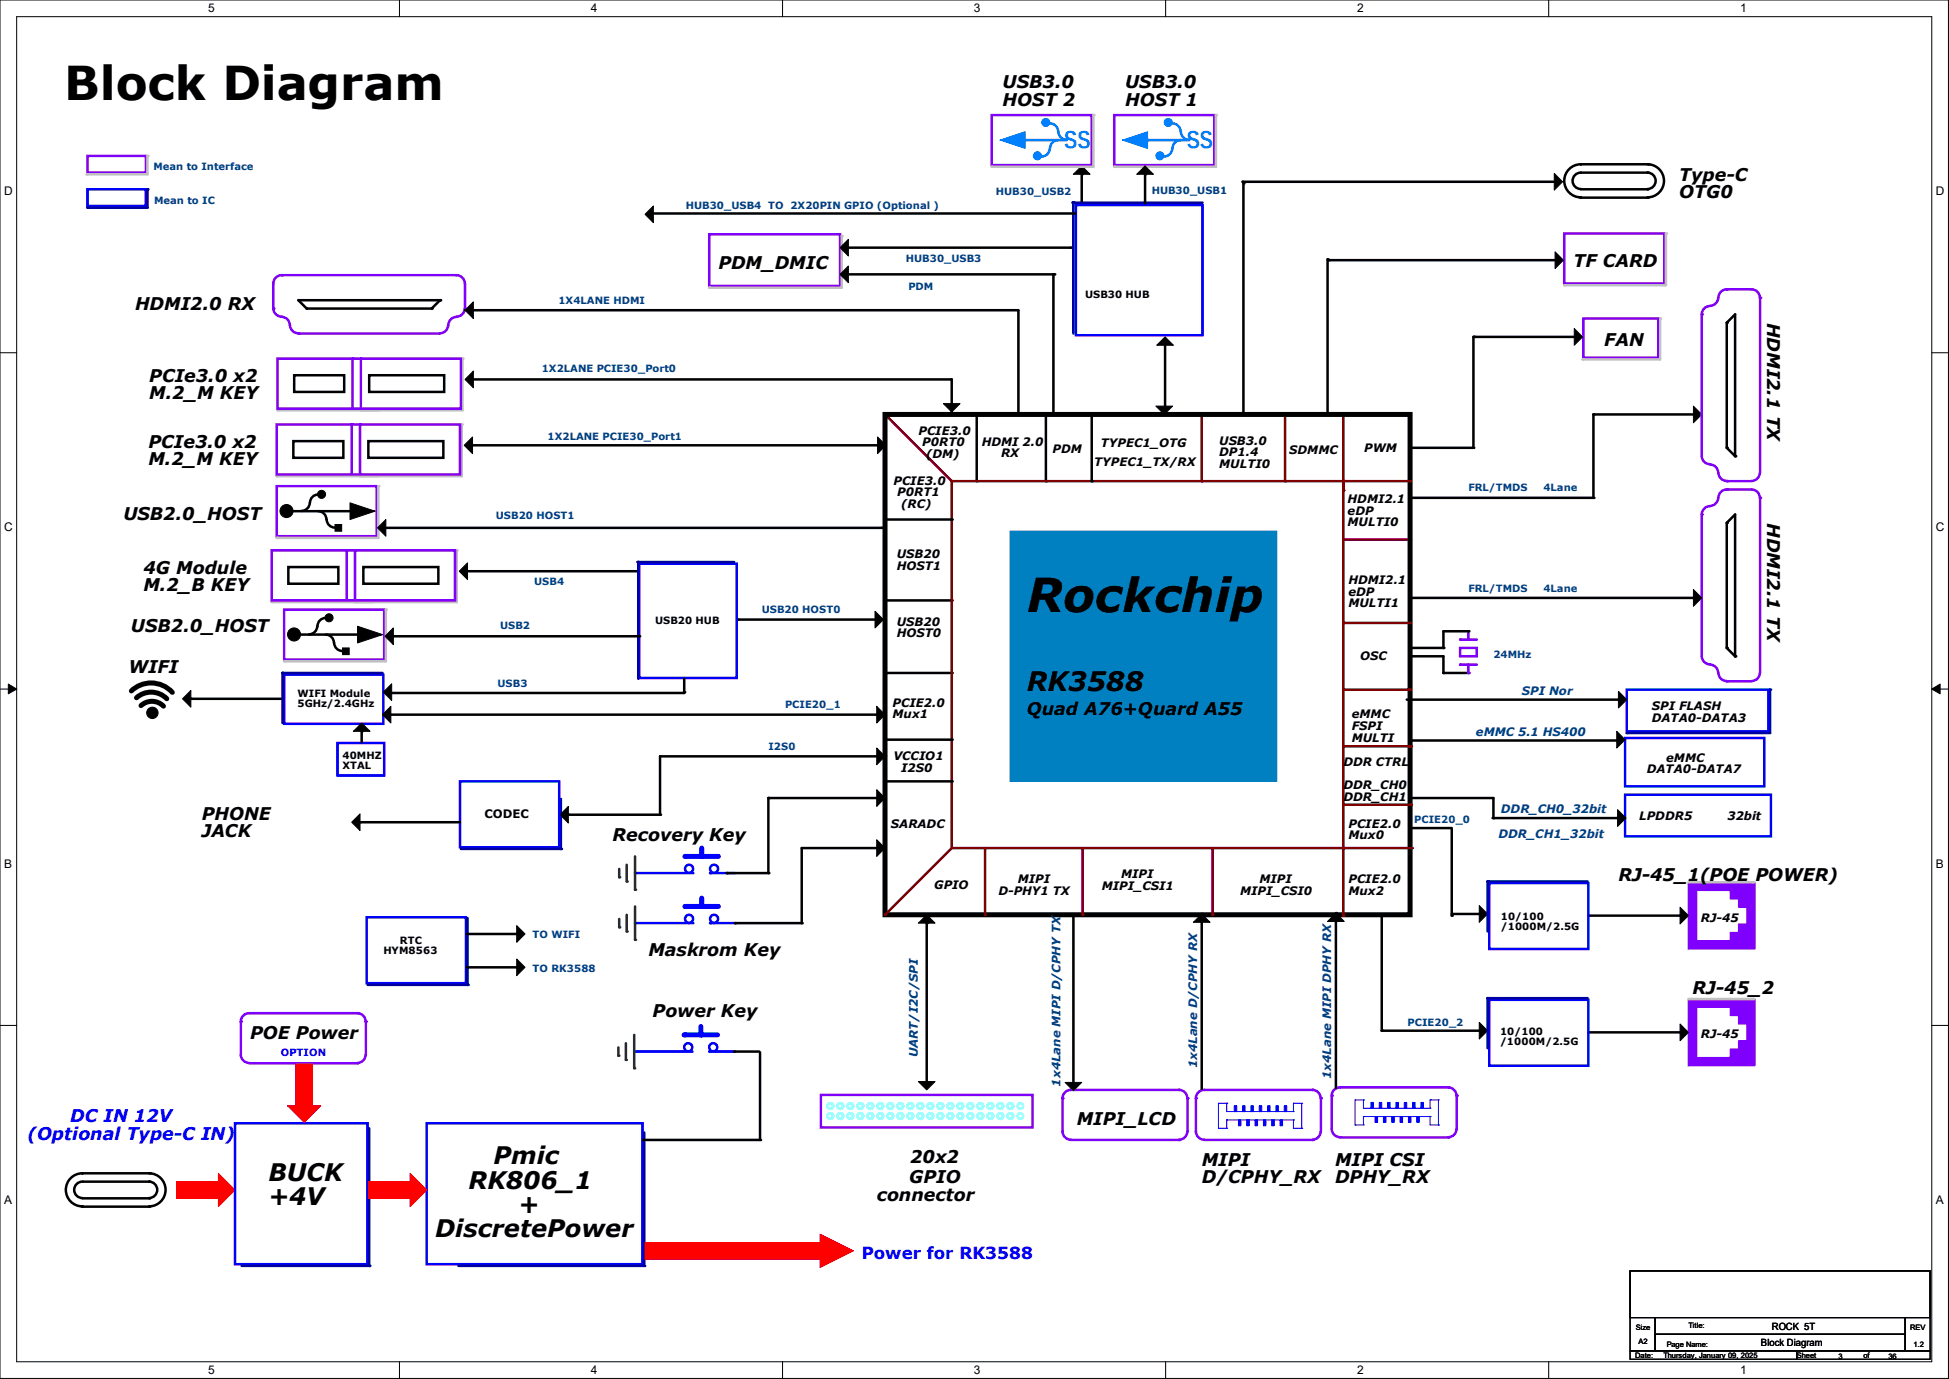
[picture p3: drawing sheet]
<svg xmlns="http://www.w3.org/2000/svg" width="297mm" height="210mm" viewBox="0 0 297 210" stroke-linecap="round" stroke-linejoin="round" font-family="sans-serif">
<defs><g id="words">
<g font-size="7.1">
<text x="9.8" y="15.3">Block Diagram</text>
<text x="156.5" y="93.1">Rockchip</text>
</g>
<text font-size="4.1" x="156.5" y="105.3">RK3588</text>
<g font-size="3.7" fill="#0080ff">
<text x="162.2" y="22.4">SS</text>
<text x="180.8" y="22.4">SS</text>
</g>
<g font-size="3.7">
<text x="40.9" y="179.9">BUCK</text>
<text x="75.2" y="177.3">Pmic</text>
<text x="40.9" y="183.6">+4V</text>
<text x="71.4" y="181">RK806_1</text>
<text x="79" y="184.7">+</text>
<text x="66.3" y="188.4">DiscretePower</text>
</g>
<g font-size="2.7">
<text x="152.8" y="13.5">USB3.0</text>
<text x="152.8" y="16.1">HOST 2</text>
<text x="171.4" y="13.5">USB3.0</text>
<text x="171.4" y="16.1">HOST 1</text>
<text x="255.9" y="27.6">Type-C</text>
<text x="255.9" y="30.2">OTG0</text>
<text x="109.5" y="40.9">PDM_DMIC</text>
<text x="239.8" y="40.6">TF CARD</text>
<text x="20.6" y="47.2">HDMI2.0 RX</text>
<text x="244.5" y="52.7">FAN</text>
<text x="269.3" y="49.1" transform="rotate(90 269.3 49.1)">HDMI2.1 TX</text>
<text x="22.7" y="58.2">PCIe3.0 x2</text>
<text x="22.7" y="60.8">M.2_M KEY</text>
<text x="22.6" y="68.2">PCIe3.0 x2</text>
<text x="22.6" y="70.9">M.2_M KEY</text>
<text x="18.8" y="79.1">USB2.0_HOST</text>
<text x="269.3" y="79.6" transform="rotate(90 269.3 79.6)">HDMI2.1 TX</text>
<text x="21.8" y="87.4">4G Module</text>
<text x="21.8" y="90">M.2_B KEY</text>
<text x="19.9" y="96.3">USB2.0_HOST</text>
<text x="19.6" y="102.5">WIFI</text>
<text x="156.5" y="109">Quad A76+Quard A55</text>
<text x="30.7" y="124.8">PHONE</text>
<text x="30.7" y="127.5">JACK</text>
<text x="93.3" y="128.1">Recovery Key</text>
<text x="246.6" y="134.1">RJ-45_1(POE POWER)</text>
<text x="98.8" y="145.7">Maskrom Key</text>
<text x="99.4" y="154.9">Power Key</text>
<text x="257.9" y="151.4">RJ-45_2</text>
<text x="38.1" y="158.2">POE Power</text>
<text x="164.1" y="171.3">MIPI_LCD</text>
<text x="138.7" y="177.2">20x2</text>
<text x="183.1" y="177.5">MIPI</text>
<text x="203.5" y="177.5">MIPI CSI</text>
<text x="133.6" y="182.9">connector</text>
<text x="138.6" y="180.2">GPIO</text>
<text x="183.1" y="180.2">D/CPHY_RX DPHY_RX</text>
</g>
<g font-size="2.7" fill="#00f">
<text x="4.2" y="173.6">(Optional Type-C IN)</text>
<text x="10.7" y="170.9">DC IN 12V</text>
</g>
<text font-size="2.5" fill="#00f" x="131.3" y="191.8">Power for RK3588</text>
<g font-size="1.8">
<text x="31.7" y="1.9">5</text>
<text x="90" y="1.9">4</text>
<text x="148.4" y="1.9">3</text>
<text x="206.8" y="1.9">2</text>
<text x="265.2" y="1.9">1</text>
<text x=".6" y="29.7">D</text>
<text x="295" y="29.7">D</text>
<text x="140" y="66.2">PCIE3.0</text>
<text x="140.5" y="68">P0RT0</text>
<text x="141.1" y="69.8">(DM)</text>
<text x="149.6" y="67.9">HDMI 2.0</text>
<text x="152.6" y="69.6">RX</text>
<text x="160.4" y="69">PDM</text>
<text x="166.8" y="71">TYPEC1_TX/RX</text>
<text x="167.8" y="68.1">TYPEC1_OTG</text>
<text x="185.8" y="67.7">USB3.0</text>
<text x="185.8" y="69.5">DP1.4</text>
<text x="185.8" y="71.3">MULTI0</text>
<text x="196.5" y="69.1">SDMMC</text>
<text x="207.9" y="68.9">PWM</text>
<text x="136.1" y="73.8">PCIE3.0</text>
<text x="136.7" y="75.6">P0RT1</text>
<text x="137.3" y="77.4">(RC)</text>
<text x="205.4" y="76.6">HDMI2.1</text>
<text x=".6" y="80.9">C</text>
<text x="205.4" y="78.4">eDP</text>
<text x="205.4" y="80.2">MULTI0</text>
<text x="295" y="80.9">C</text>
<text x="136.7" y="85">USB20</text>
<text x="136.7" y="86.8">HOST1</text>
<text x="205.5" y="88.9">HDMI2.1</text>
<text x="136.7" y="95.3">USB20</text>
<text x="205.5" y="90.7">eDP</text>
<text x="205.5" y="92.5">MULTI1</text>
<text x="136.7" y="97.1">HOST0</text>
<text x="207.3" y="100.5">OSC</text>
<text x="136" y="107.6">PCIE2.0</text>
<text x="136" y="109.4">Mux1</text>
<text x="206" y="109.4">eMMC</text>
<text x="206" y="111.2">FSPI</text>
<text x="206" y="112.9">MULTI</text>
<text x="251.7" y="108.1">SPI FLASH</text>
<text x="251.7" y="109.9">DATA0-DATA3</text>
<text x="136.1" y="115.7">VCCIO1</text>
<text x="137.3" y="117.5">I2S0</text>
<text x="204.7" y="116.6">DDR CTRL</text>
<text x="251" y="117.8">DATA0-DATA7</text>
<text x="253.9" y="116">eMMC</text>
<text x="73.8" y="124.6">CODEC</text>
<text x="204.7" y="120.2">DDR_CH0</text>
<text x="204.7" y="122">DDR_CH1</text>
<text x="249.8" y="124.9">LPDDR5</text>
<text x="263.2" y="124.9">32bit</text>
<text x="135.8" y="126.2">SARADC</text>
<text x="205.5" y="126">PCIE2.0</text>
<text x="205.5" y="127.8">Mux0</text>
<text x=".6" y="132.1">B</text>
<text x="142.4" y="135.4">GPIO</text>
<text x="152.1" y="136.3">D-PHY1 TX</text>
<text x="155.1" y="134.5">MIPI</text>
<text x="167.9" y="135.6">MIPI_CSI1</text>
<text x="170.8" y="133.8">MIPI</text>
<text x="189" y="136.3">MIPI_CSI0</text>
<text x="191.9" y="134.5">MIPI</text>
<text x="205.5" y="134.5">PCIE2.0</text>
<text x="205.5" y="136.3">Mux2</text>
<text x="295" y="132.1">B</text>
<text x="259.2" y="140.4">RJ-45</text>
<text x="259.2" y="158.2">RJ-45</text>
<text x=".6" y="183.3">A</text>
<text x="295" y="183.3">A</text>
<text x="31.7" y="209.3">5</text>
<text x="90" y="209.3">4</text>
<text x="148.4" y="209.3">3</text>
<text x="206.8" y="209.3">2</text>
<text x="265.2" y="209.3">1</text>
</g>
<g font-size="1.8" fill="#004080">
<text x="231.9" y="105.8">SPI Nor</text>
<text x="224.9" y="112.1">eMMC 5.1 HS400</text>
<text x="228.7" y="123.9">DDR_CH0_32bit</text>
<text x="228.3" y="127.6">DDR_CH1_32bit</text>
<text x="139.9" y="161" transform="rotate(-90 139.9 161)">UART/I2C/SPI</text>
<text x="161.6" y="165.5" transform="rotate(-90 161.6 165.5)">1x4Lane MIPI D/CPHY TX</text>
<text x="182.4" y="162.7" transform="rotate(-90 182.4 162.7)">1x4Lane D/CPHY RX</text>
<text x="202.9" y="164.3" transform="rotate(-90 202.9 164.3)">1x4Lane MIPI DPHY RX</text>
</g>
<g font-size="1.5" fill="#004080">
<text x="23.4" y="25.8">Mean to Interface</text>
<text x="151.8" y="29.6">HUB30_USB2</text>
<text x="175.5" y="29.5">HUB30_USB1</text>
<text x="23.5" y="31">Mean to IC</text>
<text x="104.5" y="31.8">HUB30_USB4 TO 2X20PIN GPIO (Optional )</text>
<text x="138" y="39.9">HUB30_USB3</text>
<text x="85.1" y="46.3">1X4LANE HDMI</text>
<text x="138.4" y="44.1">PDM</text>
<text x="82.5" y="56.7">1X2LANE PCIE30_Port0</text>
<text x="83.4" y="67">1X2LANE PCIE30_Port1</text>
<text x="223.8" y="74.8">FRL/TMDS</text>
<text x="235.2" y="74.8">4Lane</text>
<text x="75.6" y="79">USB20 HOST1</text>
<text x="81.4" y="89.1">USB4</text>
<text x="76.2" y="95.8">USB2</text>
<text x="116.1" y="93.4">USB20 HOST0</text>
<text x="223.8" y="90.1">FRL/TMDS</text>
<text x="235.2" y="90.1">4Lane</text>
<text x="227.6" y="100.2">24MHz</text>
<text x="75.8" y="104.6">USB3</text>
<text x="119.6" y="107.9">PCIE20_1</text>
<text x="117.1" y="114.2">I2S0</text>
<text x="215.5" y="125.4">PCIE20_0</text>
<text x="81.2" y="142.9">TO WIFI</text>
<text x="81.2" y="148">TO RK3588</text>
<text x="214.5" y="156.3">PCIE20_2</text>
</g>
<g font-size="1.5">
<text x="165.4" y="45.4">USB30 HUB</text>
<text x="99.8" y="95">USB20 HUB</text>
<text x="45.3" y="106.2">WIFI Module</text>
<text x="45.3" y="107.7">5GHz/2.4GHz</text>
<text x="52.2" y="115.6">40MHZ</text>
<text x="52.2" y="117.1">XTAL</text>
<text x="61" y="143.8">RTC</text>
<text x="228.7" y="140.1">10/100</text>
<text x="228.7" y="141.6">/1000M/2.5G</text>
<text x="58.4" y="145.3">HYM8563</text>
<text x="228.6" y="157.6">10/100</text>
<text x="228.6" y="159.2">/1000M/2.5G</text>
<text x="270" y="202.6">ROCK 5T</text>
<text x="268.4" y="205">Block Diagram</text>
</g>
<text font-size="1.5" fill="#00f" x="42.8" y="160.8">OPTION</text>
<g font-size="1.1">
<text x="249.3" y="202.5">Size</text>
<text x="257.3" y="202.3">Title:</text>
<text x="291.1" y="202.5">REV</text>
<text x="249.2" y="206.8">Date:</text>
<text x="249.7" y="204.7">A2</text>
<text x="253.5" y="206.8">Thursday, January 09, 2025</text>
<text x="254" y="205.1">Page Name:</text>
<text x="273.8" y="206.8">Sheet</text>
<text x="280.2" y="207">3</text>
<text x="284" y="206.8">of</text>
<text x="287.8" y="207">36</text>
<text x="291.6" y="205.1">1.2</text>
</g>
</g></defs>
<path d="M0 0h296.9v209.9h-296.9zM2.5 2.5h291.9v204.9h-291.9z" fill="none" stroke="#000" stroke-width=".15"/>
<g fill="#fff">
<path d="M31.7 .3h1v1.9h-1z"/>
<path d="M31.7 207.6h1v2h-1z"/>
</g>
<path d="M60.9 0v2.5M60.9 207.4v2.5" fill="none" stroke="#000" stroke-width=".15"/>
<g fill="#fff">
<path d="M90 .3h1v1.9h-1z"/>
<path d="M90 207.6h1v2h-1z"/>
</g>
<path d="M119.3 0v2.5M119.3 207.4v2.5" fill="none" stroke="#000" stroke-width=".15"/>
<g fill="#fff">
<path d="M148.4 .3h1v1.9h-1z"/>
<path d="M148.4 207.6h1v2h-1z"/>
</g>
<path d="M177.6 0v2.5M177.6 207.4v2.5" fill="none" stroke="#000" stroke-width=".15"/>
<g fill="#fff">
<path d="M206.8 .3h1v1.9h-1z"/>
<path d="M206.8 207.6h1v2h-1z"/>
</g>
<path d="M236 0v2.5M236 207.4v2.5" fill="none" stroke="#000" stroke-width=".15"/>
<g fill="#fff">
<path d="M265.2 .3h.9v1.9h-.9z"/>
<path d="M265.2 207.6h.9v2h-.9z"/>
<path d="M.6 28.1h1.3v2h-1.3z"/>
<path d="M295 28.1h1.3v2h-1.3z"/>
<path d="M.6 79.3h1.3v2h-1.3z"/>
<path d="M295 79.3h1.3v2h-1.3z"/>
</g>
<path d="M0 53.7h2.5M294.4 53.7h2.5" fill="none" stroke="#000" stroke-width=".15"/>
<g fill="#fff">
<path d="M.6 130.5h1.2v2h-1.2z"/>
<path d="M295 130.5h1.2v2h-1.2z"/>
</g>
<path d="M0 104.9h2.5M294.4 104.9h2.5" fill="none" stroke="#000" stroke-width=".15"/>
<path d="M1.3 104.2l1.2 .7-1.2 .8zM294.4 104.9l1.3-.7v1.5z" fill="#000" stroke="#000" stroke-width=".15"/>
<g fill="#fff">
<path d="M.6 181.7h1.2v2h-1.2z"/>
<path d="M295 181.7h1.2v2h-1.2z"/>
</g>
<path d="M0 156.2h2.5M294.4 156.2h2.5" fill="none" stroke="#000" stroke-width=".15"/>
<path d="M42.2 74h15.2v7.7h-15.2zM125.1 166.8h32.3v4.9h-32.3z" fill="none" stroke="#8000ff" stroke-width=".38"/>
<g fill="none" stroke="#80ffff" stroke-width=".38">
<circle cx="126.5" cy="168.4" r=".42"/>
<circle cx="126.5" cy="170" r=".42"/>
<circle cx="128.1" cy="170" r=".42"/>
<circle cx="128.1" cy="168.4" r=".42"/>
<circle cx="129.6" cy="168.4" r=".42"/>
<circle cx="129.6" cy="170" r=".42"/>
<circle cx="131.1" cy="168.4" r=".42"/>
<circle cx="131.1" cy="170" r=".42"/>
<circle cx="132.6" cy="170" r=".42"/>
<circle cx="132.6" cy="168.4" r=".42"/>
<circle cx="134.2" cy="168.4" r=".42"/>
<circle cx="134.2" cy="170" r=".42"/>
<circle cx="135.7" cy="168.4" r=".42"/>
<circle cx="135.7" cy="170" r=".42"/>
<circle cx="137.2" cy="170" r=".42"/>
<circle cx="137.2" cy="168.4" r=".42"/>
<circle cx="138.7" cy="168.4" r=".42"/>
<circle cx="138.7" cy="170" r=".42"/>
<circle cx="140.3" cy="170" r=".42"/>
<circle cx="140.3" cy="168.4" r=".42"/>
<circle cx="141.8" cy="168.4" r=".42"/>
<circle cx="141.8" cy="170" r=".42"/>
<circle cx="143.3" cy="168.4" r=".42"/>
<circle cx="143.3" cy="170" r=".42"/>
<circle cx="144.8" cy="170" r=".42"/>
<circle cx="144.8" cy="168.4" r=".42"/>
<circle cx="146.3" cy="168.4" r=".42"/>
<circle cx="146.3" cy="170" r=".42"/>
<circle cx="147.9" cy="170" r=".42"/>
<circle cx="147.9" cy="168.4" r=".42"/>
<circle cx="149.4" cy="170" r=".42"/>
<circle cx="149.4" cy="168.4" r=".42"/>
<circle cx="150.9" cy="168.4" r=".42"/>
<circle cx="150.9" cy="170" r=".42"/>
<circle cx="152.4" cy="168.4" r=".42"/>
<circle cx="152.4" cy="170" r=".42"/>
<circle cx="154" cy="170" r=".42"/>
<circle cx="154" cy="168.4" r=".42"/>
<circle cx="155.5" cy="170" r=".42"/>
<circle cx="155.5" cy="168.4" r=".42"/>
</g>
<path d="M20 105.2a4.4 4.4 0 0 1 6.3 .2M20.8 106.3a3.3 3.3 0 0 1 4.6 .1M21.5 107.5a2.45 2.45 0 0 1 3.4 .1" fill="none" stroke="#000" stroke-width=".76"/>
<g fill="#000" stroke="#000" stroke-width=".15">
<path d="M53.3 76.6l3.8 1.3h-1.2h1.2l-3.8 1.2z" fill-rule="evenodd"/>
<circle cx="43.7" cy="77.8" r=".99"/>
<circle cx="23.2" cy="108.6" r=".87"/>
</g>
<path d="M240.8 30.1h10.3M240.9 28.8h10.2M251.1 28.8a1.25 1.25 0 0 0 1.2-1.3 1.25 1.25 0 0 0-1.2-1.2h-10.2a1.25 1.25 0 0 0-1.3 1.2 1.25 1.25 0 0 0 1.3 1.3M251.1 25a2.52 2.52 0 0 1 2.5 2.5 2.52 2.52 0 0 1-2.5 2.6M251.2 25h-10.3a2.52 2.52 0 0 0-2.5 2.5 2.52 2.52 0 0 0 2.5 2.6M44.3 77.9h10.2M47.2 76.6a1.25 1.25 0 0 1-1.2 1.2M48.5 77.9a1.25 1.25 0 0 1 1.2 1.2M48.5 75.3a1.25 1.25 0 0 0-1.3 1.3M49.8 79.1a1.25 1.25 0 0 0 1.3 1.2" fill="none" stroke="#000" stroke-width=".38"/>
<g fill="#000">
<circle cx="251.1" cy="28.8" r=".19"/>
<circle cx="251.1" cy="26.3" r=".19"/>
<circle cx="251.1" cy="30.1" r=".19"/>
<circle cx="251.2" cy="25" r=".19"/>
<circle cx="54.5" cy="77.9" r=".19"/>
</g>
<path d="M57.7 74v7.9" fill="none" stroke="#c0c0c0" stroke-width=".38"/>
<circle cx="57.7" cy="74" r=".19" fill="#c0c0c0"/>
<path d="M42.2 81.9h15.5" fill="none" stroke="#c0c0c0" stroke-width=".38"/>
<circle cx="42.2" cy="81.9" r=".19" fill="#c0c0c0"/>
<g fill="#000" stroke="#000" stroke-width=".15">
<path d="M51.1 79.9h1v1h-1z" fill-rule="evenodd"/>
<circle cx="49" cy="75.3" r=".61"/>
</g>
<path d="M13.3 23.7h8.9v2.6h-8.9z" fill="none" stroke="#8000ff" stroke-width=".38"/>
<path d="M22.5 23.7v2.8" fill="none" stroke="#c0c0c0" stroke-width=".38"/>
<circle cx="22.5" cy="23.7" r=".19" fill="#c0c0c0"/>
<path d="M13.2 26.5h9.3" fill="none" stroke="#c0c0c0" stroke-width=".38"/>
<circle cx="13.2" cy="26.5" r=".19" fill="#c0c0c0"/>
<path d="M13.3 28.8h8.9v2.6h-8.9z" fill="none" stroke="#00f" stroke-width=".38"/>
<path d="M13.3 31.6h9.2" fill="none" stroke="#0000a0" stroke-width=".38"/>
<circle cx="13.3" cy="31.6" r=".19" fill="#0000a0"/>
<path d="M22.5 28.8v2.8" fill="none" stroke="#0000a0" stroke-width=".38"/>
<circle cx="22.5" cy="28.8" r=".19" fill="#0000a0"/>
<path d="M177.5 51.8v11.1" fill="none" stroke="#000" stroke-width=".38"/>
<circle cx="177.5" cy="51.8" r=".19" fill="#000"/>
<path d="M85.5 121.7v7.6" fill="none" stroke="#0000a0" stroke-width=".38"/>
<circle cx="85.5" cy="129.3" r=".19" fill="#0000a0"/>
<path d="M42.9 41.9h26.7" fill="none" stroke="#8000ff" stroke-width=".38"/>
<circle cx="42.9" cy="41.9" r=".19" fill="#8000ff"/>
<path d="M42.9 41.9a1.25 1.25 0 0 0-1.2 1.3v3.8" fill="none" stroke="#8000ff" stroke-width=".38"/>
<circle cx="41.7" cy="47" r=".19" fill="#8000ff"/>
<path d="M44.2 49.5a1.25 1.25 0 0 0 1.3 1.3M45.5 50.8h21.6" fill="none" stroke="#8000ff" stroke-width=".38"/>
<circle cx="45.5" cy="50.8" r=".19" fill="#8000ff"/>
<path d="M41.7 47a1.25 1.25 0 0 0 1.2 1.2M42.9 48.3a1.25 1.25 0 0 1 1.3 1.2M69.6 41.9a1.25 1.25 0 0 1 1.2 1.3M70.9 43.2v3.8" fill="none" stroke="#8000ff" stroke-width=".38"/>
<circle cx="70.9" cy="47" r=".19" fill="#8000ff"/>
<path d="M68.3 49.5a1.25 1.25 0 0 1-1.2 1.3M69.6 48.3a1.25 1.25 0 0 0-1.3 1.2M70.8 47a1.25 1.25 0 0 1-1.2 1.2M182.2 167.3v5" fill="none" stroke="#8000ff" stroke-width=".38"/>
<path d="M45.5 45.7h21.6l-1.3 1.3h-19.1zM70.9 47.2h84.2M155.2 47.4v15.7M148.8 63.1v10.2" fill="none" stroke="#000" stroke-width=".38"/>
<g fill="#000">
<circle cx="46.7" cy="47" r=".19"/>
<circle cx="65.8" cy="47" r=".19"/>
<circle cx="67.1" cy="45.7" r=".19"/>
<circle cx="155.1" cy="47.2" r=".19"/>
<circle cx="148.8" cy="73.3" r=".19"/>
<circle cx="155.2" cy="63.1" r=".19"/>
</g>
<circle cx="156.4" cy="116.6" r="1.25" fill="#000" stroke="#000" stroke-width=".15"/>
<circle cx="182.2" cy="167.3" r=".19" fill="#8000ff"/>
<path d="M141.2 140.6v24.1" fill="none" stroke="#000" stroke-width=".38"/>
<circle cx="141.2" cy="140.6" r=".19" fill="#000"/>
<g fill="#000" stroke="#000" stroke-width=".15">
<path d="M141.2 139.3l1.3 1.3h-2.5z" fill-rule="evenodd"/>
<path d="M140 164.7h2.5l-1.3 1.3z" fill-rule="evenodd"/>
</g>
<path d="M161.9 167.3v5" fill="none" stroke="#8000ff" stroke-width=".38"/>
<circle cx="161.9" cy="167.3" r=".19" fill="#8000ff"/>
<path d="M181 167.3v5" fill="none" stroke="#8000ff" stroke-width=".38"/>
<circle cx="181" cy="167.3" r=".19" fill="#8000ff"/>
<path d="M163.2 166h16.5" fill="none" stroke="#8000ff" stroke-width=".38"/>
<circle cx="179.7" cy="166" r=".19" fill="#8000ff"/>
<path d="M163.2 166a1.25 1.25 0 0 0-1.3 1.3M163.2 173.6h16.5M179.7 166a1.25 1.25 0 0 1 1.2 1.3" fill="none" stroke="#8000ff" stroke-width=".38"/>
<circle cx="179.7" cy="173.6" r=".19" fill="#8000ff"/>
<path d="M161.9 172.3a1.25 1.25 0 0 0 1.3 1.3M180.9 172.3a1.25 1.25 0 0 1-1.2 1.3" fill="none" stroke="#8000ff" stroke-width=".38"/>
<g fill="#000" stroke="#000" stroke-width=".15">
<path d="M183.1 139.2l1.3 1.3h-2.5z" fill-rule="evenodd"/>
<path d="M162.3 164.8h2.5l-1.2 1.3z" fill-rule="evenodd"/>
</g>
<path d="M163.6 139.4v25.4" fill="none" stroke="#000" stroke-width=".38"/>
<circle cx="163.6" cy="139.4" r=".19" fill="#000"/>
<g fill="#f00" stroke="#f00" stroke-width=".15">
<path d="M26.9 180h6.4v2.5h-6.4z" fill-rule="evenodd"/>
<path d="M33.3 178.7l2.5 2.5-2.5 2.6z" fill-rule="evenodd"/>
</g>
<path d="M35.8 171.1h20.2v21.4h-20.2z" fill="none" stroke="#00f" stroke-width=".38"/>
<path d="M56.3 171.8v21" fill="none" stroke="#0000a0" stroke-width=".38"/>
<circle cx="56.3" cy="192.8" r=".19" fill="#0000a0"/>
<path d="M36.8 192.8h19.5" fill="none" stroke="#0000a0" stroke-width=".38"/>
<circle cx="56.3" cy="192.8" r=".19" fill="#0000a0"/>
<path d="M65 171.1h32.9v21.4h-32.9z" fill="none" stroke="#00f" stroke-width=".38"/>
<path d="M69.8 192.8h28.2" fill="none" stroke="#0000a0" stroke-width=".38"/>
<circle cx="98" cy="192.8" r=".19" fill="#0000a0"/>
<path d="M98.2 172.5v20.3" fill="none" stroke="#0000a0" stroke-width=".38"/>
<circle cx="98.2" cy="192.8" r=".19" fill="#0000a0"/>
<path d="M104.4 138h5.1" fill="none" stroke="#00f" stroke-width=".76"/>
<circle cx="104.4" cy="138" r=".38" fill="#00f"/>
<path d="M106.9 136.8v1.2" fill="none" stroke="#00f" stroke-width=".76"/>
<circle cx="106.9" cy="138" r=".38" fill="#00f"/>
<g fill="none" stroke="#00f" stroke-width=".38">
<path d="M96.8 140.6h8.9"/>
<circle cx="105" cy="139.9" r=".61"/>
<circle cx="108.8" cy="139.9" r=".61"/>
</g>
<circle cx="96.8" cy="140.6" r=".19" fill="#00f"/>
<path d="M108.2 140.6h3.8" fill="none" stroke="#00f" stroke-width=".38"/>
<circle cx="108.2" cy="140.6" r=".19" fill="#00f"/>
<path d="M96.8 138v5.1" fill="none" stroke="#008000" stroke-width=".38"/>
<circle cx="96.8" cy="143.1" r=".19" fill="#008000"/>
<path d="M95.5 139.3v2.6" fill="none" stroke="#008000" stroke-width=".38"/>
<circle cx="95.5" cy="141.9" r=".19" fill="#008000"/>
<path d="M94.4 140v1.2" fill="none" stroke="#008000" stroke-width=".38"/>
<circle cx="94.4" cy="141.2" r=".19" fill="#008000"/>
<path d="M104.4 130.4h5.1" fill="none" stroke="#00f" stroke-width=".76"/>
<circle cx="104.4" cy="130.4" r=".38" fill="#00f"/>
<path d="M106.9 129.2v1.2" fill="none" stroke="#00f" stroke-width=".76"/>
<circle cx="106.9" cy="130.4" r=".38" fill="#00f"/>
<g fill="none" stroke="#00f" stroke-width=".38">
<path d="M96.8 133h8.9"/>
<circle cx="105" cy="132.3" r=".61"/>
<circle cx="108.8" cy="132.3" r=".61"/>
</g>
<circle cx="96.8" cy="133" r=".19" fill="#00f"/>
<path d="M108.2 133h3.8" fill="none" stroke="#00f" stroke-width=".38"/>
<circle cx="108.2" cy="133" r=".19" fill="#00f"/>
<path d="M96.8 130.4v5.1" fill="none" stroke="#008000" stroke-width=".38"/>
<circle cx="96.8" cy="135.5" r=".19" fill="#008000"/>
<path d="M95.5 131.7v2.5" fill="none" stroke="#008000" stroke-width=".38"/>
<circle cx="95.5" cy="134.2" r=".19" fill="#008000"/>
<path d="M94.4 132.3v1.3" fill="none" stroke="#008000" stroke-width=".38"/>
<circle cx="94.4" cy="133.6" r=".19" fill="#008000"/>
<path d="M117.1 121.5v11.5h-6.4M122.2 129.2v11.4h-10.2" fill="none" stroke="#000" stroke-width=".38"/>
<g fill="#000">
<circle cx="110.7" cy="133" r=".19"/>
<circle cx="117.1" cy="133" r=".19"/>
<circle cx="112" cy="140.6" r=".19"/>
<circle cx="122.2" cy="140.6" r=".19"/>
</g>
<path d="M104.3 157.6h5" fill="none" stroke="#00f" stroke-width=".76"/>
<circle cx="104.3" cy="157.6" r=".38" fill="#00f"/>
<path d="M106.8 156.3v1.3" fill="none" stroke="#00f" stroke-width=".76"/>
<circle cx="106.8" cy="157.6" r=".38" fill="#00f"/>
<g fill="none" stroke="#00f" stroke-width=".38">
<path d="M96.6 160.1h8.9"/>
<circle cx="104.9" cy="159.5" r=".61"/>
<circle cx="108.7" cy="159.5" r=".61"/>
</g>
<circle cx="96.6" cy="160.1" r=".19" fill="#00f"/>
<path d="M108.1 160.1h3.8" fill="none" stroke="#00f" stroke-width=".38"/>
<circle cx="108.1" cy="160.1" r=".19" fill="#00f"/>
<path d="M96.6 157.6v5.1" fill="none" stroke="#008000" stroke-width=".38"/>
<circle cx="96.6" cy="162.7" r=".19" fill="#008000"/>
<path d="M95.4 158.9v2.5" fill="none" stroke="#008000" stroke-width=".38"/>
<circle cx="95.4" cy="161.4" r=".19" fill="#008000"/>
<path d="M94.2 159.5v1.3" fill="none" stroke="#008000" stroke-width=".38"/>
<circle cx="94.2" cy="160.8" r=".19" fill="#008000"/>
<path d="M111.9 160.1h3.8M115.8 160.3v13.3h-17.8" fill="none" stroke="#000" stroke-width=".38"/>
<g fill="#000">
<circle cx="98" cy="173.6" r=".19"/>
<circle cx="111.9" cy="160.1" r=".19"/>
<circle cx="115.8" cy="173.6" r=".19"/>
</g>
<path d="M55.9 139.7h15.1v10h-15.1z" fill="none" stroke="#00f" stroke-width=".38"/>
<path d="M56 150h15.2" fill="none" stroke="#0000a0" stroke-width=".38"/>
<circle cx="71.2" cy="150" r=".19" fill="#0000a0"/>
<path d="M71.2 139.8v10.2" fill="none" stroke="#0000a0" stroke-width=".38"/>
<circle cx="71.2" cy="150" r=".19" fill="#0000a0"/>
<g fill="#000" stroke="#000" stroke-width=".15">
<path d="M225.4 137.9l1.3 1.3-1.3 1.3z" fill-rule="evenodd"/>
<path d="M78.7 141l1.3 1.2-1.3 1.3z" fill-rule="evenodd"/>
<path d="M78.7 146l1.3 1.3-1.3 1.3z" fill-rule="evenodd"/>
</g>
<path d="M214.9 121.5h12.7v3.1M214.9 126.1h6.3M221.2 139.2h4.5M221.2 126.2v13.2M71.1 142.2h7.6M71.1 147.3h7.6" fill="none" stroke="#000" stroke-width=".38"/>
<g fill="#000">
<circle cx="214.9" cy="126.1" r=".19"/>
<circle cx="214.9" cy="121.5" r=".19"/>
<circle cx="221.2" cy="139.4" r=".19"/>
<circle cx="225.7" cy="139.2" r=".19"/>
<circle cx="227.6" cy="124.6" r=".19"/>
<circle cx="78.7" cy="147.3" r=".19"/>
<circle cx="78.7" cy="142.2" r=".19"/>
</g>
<path d="M247.6 121h22.3v6.4h-22.3z" fill="none" stroke="#00f" stroke-width=".38"/>
<path d="M202.9 166.9v5.1" fill="none" stroke="#8000ff" stroke-width=".38"/>
<circle cx="202.9" cy="166.9" r=".19" fill="#8000ff"/>
<path d="M222 166.9v5.1" fill="none" stroke="#8000ff" stroke-width=".38"/>
<circle cx="222" cy="166.9" r=".19" fill="#8000ff"/>
<path d="M204.2 165.6h16.5" fill="none" stroke="#8000ff" stroke-width=".38"/>
<circle cx="220.7" cy="165.6" r=".19" fill="#8000ff"/>
<path d="M204.2 165.6a1.25 1.25 0 0 0-1.3 1.3M204.2 173.2h16.5M220.7 165.6a1.25 1.25 0 0 1 1.3 1.3" fill="none" stroke="#8000ff" stroke-width=".38"/>
<circle cx="220.7" cy="173.2" r=".19" fill="#8000ff"/>
<path d="M202.9 172a1.25 1.25 0 0 0 1.3 1.2M222 172a1.25 1.25 0 0 1-1.3 1.2" fill="none" stroke="#8000ff" stroke-width=".38"/>
<path d="M164.8 26.5v4.4M159.4 63.1v10.2M29.1 106.4h14M117.1 121.5h16.5M203.6 139.1v26.6" fill="none" stroke="#000" stroke-width=".38"/>
<g fill="#000">
<circle cx="164.8" cy="26.5" r=".19"/>
<circle cx="159.4" cy="73.3" r=".19"/>
<circle cx="29.1" cy="106.4" r=".19"/>
<circle cx="117.1" cy="121.5" r=".19"/>
<circle cx="203.6" cy="139.1" r=".19"/>
</g>
<g fill="#000" stroke="#000" stroke-width=".15">
<path d="M164.8 25.3l1.3 1.2h-2.5z" fill-rule="evenodd"/>
<path d="M258.1 61.8l1.2 1.3-1.2 1.3z" fill-rule="evenodd"/>
<path d="M27.8 106.4l1.3-1.2v2.5z" fill-rule="evenodd"/>
<path d="M53.6 125.2l1.3-1.2v2.5z" fill-rule="evenodd"/>
<path d="M133.6 120.3l1.3 1.2-1.3 1.3z" fill-rule="evenodd"/>
<path d="M133.6 127.9l1.3 1.3-1.3 1.2z" fill-rule="evenodd"/>
<path d="M203.6 139.1l1.3 1.2h-2.6z" fill-rule="evenodd"/>
</g>
<g fill="none" stroke="#00f" stroke-width=".15">
<path d="M185.7 171.8h1.2M186.9 170.6h.1M186.9 171.8h.1M186.9 170.6h10.2M186.9 170.6v1.2M197.1 170.6h.1M197.1 170.6v1.2h1.3M198.4 171.8h.1M206.5 171.3h.1M206.5 171.3h1.3M207.8 170.1h.1M207.8 171.3h.1"/>
<path d="M207.8 167.5h.1M207.8 170.1h10.1M207.8 167.5v1.3h10.1M207.8 170.1v1.2M207.8 167.5h-1.3v3.8M217.9 170.1h.1M217.9 168.8h.1M217.9 167.5h.1M217.9 167.5v1.3M217.9 170.1v1.2h1.3M217.9 167.5h1.3M219.2 171.3h.1"/>
<path d="M219.2 167.5h.1M219.2 167.5v3.8"/>
</g>
<g fill="#00f" stroke="#00f" stroke-width=".15">
<path d="M209.5 170.1h.4v.8h-.4z" fill-rule="evenodd"/>
<path d="M210.8 170.1h.4v.8h-.4z" fill-rule="evenodd"/>
<path d="M212.1 170.1h.4v.8h-.4z" fill-rule="evenodd"/>
<path d="M215.9 170.1h.4v.8h-.4z" fill-rule="evenodd"/>
<path d="M208.9 167.9h.4v.9h-.4z" fill-rule="evenodd"/>
<path d="M214.6 170.1h.4v.8h-.4z" fill-rule="evenodd"/>
<path d="M213.4 170.1h.3v.8h-.3z" fill-rule="evenodd"/>
<path d="M210.2 167.9h.4v.9h-.4z" fill-rule="evenodd"/>
<path d="M211.5 167.9h.3v.9h-.3z" fill-rule="evenodd"/>
<path d="M212.7 167.9h.4v.9h-.4z" fill-rule="evenodd"/>
<path d="M214 167.9h.4v.9h-.4z" fill-rule="evenodd"/>
<path d="M215.3 167.9h.3v.9h-.3z" fill-rule="evenodd"/>
<path d="M216.5 167.9h.4v.9h-.4z" fill-rule="evenodd"/>
</g>
<g fill="#f00" stroke="#f00" stroke-width=".15">
<path d="M98.3 189.2h26.7v2.6h-26.7z" fill-rule="evenodd"/>
<path d="M56.1 180h6.4v2.5h-6.4z" fill-rule="evenodd"/>
<path d="M62.5 178.7l2.5 2.5-2.5 2.6z" fill-rule="evenodd"/>
<path d="M125 188l5 2.5-5 2.5z" fill-rule="evenodd"/>
</g>
<path d="M183.1 63.1v10.2" fill="none" stroke="#800000" stroke-width=".38"/>
<circle cx="183.1" cy="73.3" r=".19" fill="#800000"/>
<path d="M195.8 63.1v10.2" fill="none" stroke="#800000" stroke-width=".38"/>
<circle cx="195.8" cy="73.3" r=".19" fill="#800000"/>
<path d="M242.8 63.1h15.3" fill="none" stroke="#000" stroke-width=".38"/>
<circle cx="242.8" cy="63.1" r=".19" fill="#000"/>
<path d="M268.2 45.3v26.7" fill="none" stroke="#8000ff" stroke-width=".38"/>
<circle cx="268.2" cy="45.3" r=".19" fill="#8000ff"/>
<path d="M263.1 44.1h3.9a1.25 1.25 0 0 1 1.2 1.2" fill="none" stroke="#8000ff" stroke-width=".38"/>
<circle cx="263.1" cy="44.1" r=".19" fill="#8000ff"/>
<path d="M204.7 82.2h10.2" fill="none" stroke="#800000" stroke-width=".38"/>
<circle cx="214.9" cy="82.2" r=".19" fill="#800000"/>
<path d="M260.6 46.6a1.25 1.25 0 0 0-1.3 1.3v21.6" fill="none" stroke="#8000ff" stroke-width=".38"/>
<circle cx="259.3" cy="47.9" r=".19" fill="#8000ff"/>
<path d="M261.8 45.3a1.25 1.25 0 0 1-1.2 1.3M263.1 44.1a1.25 1.25 0 0 0-1.2 1.2M263.1 73.3h3.9M268.2 72a1.25 1.25 0 0 1-1.2 1.2" fill="none" stroke="#8000ff" stroke-width=".38"/>
<path d="M134.9 91.4h10.1M134.9 102.5h10.1" fill="none" stroke="#000" stroke-width=".38"/>
<g fill="#000">
<circle cx="145" cy="91.4" r=".19"/>
<circle cx="145" cy="102.5" r=".19"/>
</g>
<circle cx="263.1" cy="73.3" r=".19" fill="#8000ff"/>
<path d="M259.3 69.5a1.25 1.25 0 0 0 1.3 1.2M260.6 70.7a1.25 1.25 0 0 1 1.2 1.3M261.9 72a1.25 1.25 0 0 0 1.2 1.2" fill="none" stroke="#8000ff" stroke-width=".38"/>
<path d="M264.4 47.9v21.6l-1.3-1.3v-19.1z" fill="none" stroke="#000" stroke-width=".38"/>
<g fill="#000">
<circle cx="263.1" cy="49.1" r=".19"/>
<circle cx="263.1" cy="68.2" r=".19"/>
<circle cx="264.4" cy="69.5" r=".19"/>
</g>
<path d="M134.9 63.1l10.1 10.2" fill="none" stroke="#800000" stroke-width=".38"/>
<circle cx="145" cy="73.3" r=".19" fill="#800000"/>
<path d="M204.7 63v11.7" fill="none" stroke="#800000" stroke-width=".38"/>
<circle cx="204.7" cy="74.7" r=".19" fill="#800000"/>
<path d="M134.9 63.1h80v76.2h-80z" fill="none" stroke="#000" stroke-width=".76"/>
<path d="M153.9 80.9h40.7v38.1h-40.7z" fill-rule="evenodd" fill="#0080c0" stroke="#0080c0" stroke-width=".15"/>
<path d="M268.2 75.8v26.7" fill="none" stroke="#8000ff" stroke-width=".38"/>
<circle cx="268.2" cy="75.8" r=".19" fill="#8000ff"/>
<path d="M263.1 74.5h3.9a1.25 1.25 0 0 1 1.2 1.3" fill="none" stroke="#8000ff" stroke-width=".38"/>
<circle cx="263.1" cy="74.5" r=".19" fill="#8000ff"/>
<path d="M260.6 77.1a1.25 1.25 0 0 0-1.3 1.3v21.5" fill="none" stroke="#8000ff" stroke-width=".38"/>
<circle cx="259.3" cy="78.4" r=".19" fill="#8000ff"/>
<path d="M145 73.3h59.7v55.9h-59.7z" fill="none" stroke="#800000" stroke-width=".38"/>
<path d="M261.8 75.8a1.25 1.25 0 0 1-1.2 1.2M263.1 74.5a1.25 1.25 0 0 0-1.2 1.3M263.1 103.8h3.9M268.2 102.5a1.25 1.25 0 0 1-1.2 1.2" fill="none" stroke="#8000ff" stroke-width=".38"/>
<circle cx="263.1" cy="103.8" r=".19" fill="#8000ff"/>
<path d="M222.5 98.7h2.5v1.2h-2.5zM222.5 97.4h2.5M259.3 99.9a1.25 1.25 0 0 0 1.3 1.3M260.6 101.2a1.25 1.25 0 0 1 1.2 1.3M261.9 102.5a1.25 1.25 0 0 0 1.2 1.2" fill="none" stroke="#8000ff" stroke-width=".38"/>
<path d="M264.4 78.4v21.5l-1.3-1.2v-19.1zM214.9 91.1h43.2M214.9 99.9h5.1v2.6h3.8" fill="none" stroke="#000" stroke-width=".38"/>
<g fill="#000">
<circle cx="263.1" cy="79.6" r=".19"/>
<circle cx="214.9" cy="99.9" r=".19"/>
<circle cx="258.1" cy="91.1" r=".19"/>
<circle cx="263.1" cy="98.7" r=".19"/>
<circle cx="264.4" cy="99.9" r=".19"/>
<circle cx="220" cy="102.5" r=".19"/>
<circle cx="223.8" cy="102.5" r=".19"/>
</g>
<path d="M258.1 89.8l1.2 1.3-1.2 1.2z" fill-rule="evenodd" fill="#000" stroke="#000" stroke-width=".15"/>
<circle cx="222.5" cy="97.4" r=".19" fill="#8000ff"/>
<path d="M223.8 96.1v1.3" fill="none" stroke="#8000ff" stroke-width=".38"/>
<circle cx="223.8" cy="97.4" r=".19" fill="#8000ff"/>
<path d="M222.5 101.2h2.5" fill="none" stroke="#8000ff" stroke-width=".38"/>
<circle cx="222.5" cy="101.2" r=".19" fill="#8000ff"/>
<path d="M223.8 101.2v1.3" fill="none" stroke="#8000ff" stroke-width=".38"/>
<circle cx="223.8" cy="102.5" r=".19" fill="#8000ff"/>
<path d="M189.5 27.9v35.2M242.8 63.1v12.7h-27.9M223.8 96.1h-3.8v2.6h-5.1" fill="none" stroke="#000" stroke-width=".38"/>
<g fill="#000">
<circle cx="189.5" cy="27.9" r=".19"/>
<circle cx="214.9" cy="75.8" r=".19"/>
<circle cx="242.8" cy="75.8" r=".19"/>
<circle cx="214.9" cy="98.7" r=".19"/>
<circle cx="220" cy="98.7" r=".19"/>
<circle cx="223.8" cy="96.1" r=".19"/>
</g>
<path d="M145 129.2l-10.1 10.1" fill="none" stroke="#800000" stroke-width=".38"/>
<circle cx="134.9" cy="139.3" r=".19" fill="#800000"/>
<path d="M204.7 94.9h10.2" fill="none" stroke="#800000" stroke-width=".38"/>
<circle cx="214.9" cy="94.9" r=".19" fill="#800000"/>
<path d="M204.9 113.7h10.1" fill="none" stroke="#800000" stroke-width=".38"/>
<circle cx="215" cy="113.7" r=".19" fill="#800000"/>
<path d="M184.8 129.2v10.1" fill="none" stroke="#800000" stroke-width=".38"/>
<circle cx="184.8" cy="139.3" r=".19" fill="#800000"/>
<g fill="#000" stroke="#000" stroke-width=".15">
<path d="M246.4 111.4l1.2 1.2-1.2 1.3z" fill-rule="evenodd"/>
<path d="M246.5 123.3l1.3 1.3-1.3 1.3z" fill-rule="evenodd"/>
</g>
<path d="M214.8 112.8h31.7M227.5 124.6h19" fill="none" stroke="#000" stroke-width=".38"/>
<g fill="#000">
<circle cx="246.5" cy="112.8" r=".19"/>
<circle cx="246.5" cy="124.6" r=".19"/>
</g>
<path d="M247.6 112.4h21.3v7.4h-21.3z" fill="none" stroke="#00f" stroke-width=".38"/>
<path d="M269.7 105v6.6" fill="none" stroke="#0000a0" stroke-width=".38"/>
<circle cx="269.7" cy="105" r=".19" fill="#0000a0"/>
<path d="M247.9 105h21.6v6.4h-21.6z" fill="none" stroke="#00f" stroke-width=".38"/>
<path d="M247.9 111.6h21.8" fill="none" stroke="#0000a0" stroke-width=".38"/>
<circle cx="247.9" cy="111.6" r=".19" fill="#0000a0"/>
<path d="M204.7 105h10.2" fill="none" stroke="#800000" stroke-width=".38"/>
<circle cx="214.9" cy="105" r=".19" fill="#800000"/>
<path d="M214.4 106.6h32.2" fill="none" stroke="#000" stroke-width=".38"/>
<circle cx="246.6" cy="106.6" r=".19" fill="#000"/>
<path d="M246.6 105.3l1.3 1.3-1.3 1.2z" fill-rule="evenodd" fill="#000" stroke="#000" stroke-width=".15"/>
<path d="M257.3 134.6v9.9" fill="none" stroke="#c0c0c0" stroke-width=".38"/>
<circle cx="257.3" cy="134.6" r=".19" fill="#c0c0c0"/>
<g fill="#8000ff" stroke="#8000ff" stroke-width=".15">
<path d="M257.3 134.4h1.3v10.1h-1.3z" fill-rule="evenodd"/>
<path d="M258.6 134.4h8.9v10.1h-8.9v-1.2h5.1v-1.3h1.2v-1.3h1.3v-2.5h-1.3v-1.3h-1.2v-1.3h-5.1z" fill-rule="evenodd"/>
</g>
<path d="M242.1 139.4h13.9" fill="none" stroke="#000" stroke-width=".38"/>
<circle cx="256" cy="139.4" r=".19" fill="#000"/>
<path d="M256 138.2l1.3 1.2-1.3 1.3z" fill-rule="evenodd" fill="#000" stroke="#000" stroke-width=".15"/>
<path d="M55 54.6v7.6" fill="none" stroke="#8000ff" stroke-width=".38"/>
<circle cx="55" cy="54.6" r=".19" fill="#8000ff"/>
<path d="M53.7 54.6v7.6" fill="none" stroke="#8000ff" stroke-width=".38"/>
<circle cx="53.7" cy="54.6" r=".19" fill="#8000ff"/>
<path d="M70.5 54.6v7.9" fill="none" stroke="#c0c0c0" stroke-width=".38"/>
<circle cx="70.5" cy="54.6" r=".19" fill="#c0c0c0"/>
<path d="M42.3 62.5h15.5" fill="none" stroke="#c0c0c0" stroke-width=".38"/>
<circle cx="42.3" cy="62.5" r=".19" fill="#c0c0c0"/>
<path d="M72.1 57.8h72.8" fill="none" stroke="#000" stroke-width=".38"/>
<circle cx="144.9" cy="57.8" r=".19" fill="#000"/>
<path d="M70.9 57.8l1.2-1.3v2.6z" fill-rule="evenodd" fill="#000" stroke="#000" stroke-width=".15"/>
<path d="M55 62.5h15.5" fill="none" stroke="#c0c0c0" stroke-width=".38"/>
<circle cx="55" cy="62.5" r=".19" fill="#c0c0c0"/>
<path d="M42.3 54.6h27.9v7.6h-27.9z" fill="none" stroke="#8000ff" stroke-width=".38"/>
<path d="M44.8 57.1h7.7v2.6h-7.7zM56.3 57.1h11.4v2.6h-11.4zM134.9 112.6h10.1M134.9 119h10.1M134.9 115.2h-34.3v8.9h-14" fill="none" stroke="#000" stroke-width=".38"/>
<g fill="#000">
<circle cx="134.9" cy="115.2" r=".19"/>
<circle cx="145" cy="112.6" r=".19"/>
<circle cx="145" cy="119" r=".19"/>
<circle cx="86.6" cy="124.1" r=".19"/>
<circle cx="100.6" cy="124.1" r=".19"/>
</g>
<g fill="#000" stroke="#000" stroke-width=".15">
<path d="M133.6 107.6l1.3 1.2-1.3 1.3z" fill-rule="evenodd"/>
<path d="M133.6 113.9l1.3 1.3-1.3 1.3z" fill-rule="evenodd"/>
<path d="M85.3 124.1l1.3-1.3v2.5z" fill-rule="evenodd"/>
</g>
<path d="M226.9 134.5h15.2v10h-15.2z" fill="none" stroke="#00f" stroke-width=".38"/>
<path d="M226.7 134.2h15.2" fill="none" stroke="#0000a0" stroke-width=".38"/>
<circle cx="226.7" cy="134.2" r=".19" fill="#0000a0"/>
<path d="M226.7 134.2v7.7" fill="none" stroke="#0000a0" stroke-width=".38"/>
<circle cx="226.7" cy="134.2" r=".19" fill="#0000a0"/>
<path d="M257.3 134.4h9.9" fill="none" stroke="#c0c0c0" stroke-width=".38"/>
<circle cx="267.2" cy="134.4" r=".19" fill="#c0c0c0"/>
<path d="M201.3 167.3v5" fill="none" stroke="#8000ff" stroke-width=".38"/>
<circle cx="201.3" cy="167.3" r=".19" fill="#8000ff"/>
<path d="M183.5 166h16.5" fill="none" stroke="#8000ff" stroke-width=".38"/>
<circle cx="200" cy="166" r=".19" fill="#8000ff"/>
<path d="M183.5 166a1.25 1.25 0 0 0-1.3 1.3M183.5 173.6h16.5M200 166a1.25 1.25 0 0 1 1.3 1.3" fill="none" stroke="#8000ff" stroke-width=".38"/>
<circle cx="200" cy="173.6" r=".19" fill="#8000ff"/>
<path d="M145 57.8v5.3" fill="none" stroke="#000" stroke-width=".38"/>
<circle cx="145" cy="63.1" r=".19" fill="#000"/>
<g fill="#000" stroke="#000" stroke-width=".15">
<path d="M133.7 66.5l1.3 1.3-1.3 1.3z" fill-rule="evenodd"/>
<path d="M143.8 61.5h2.5l-1.3 1.2z" fill-rule="evenodd"/>
</g>
<path d="M185.7 171.8h.1M186.9 168h.1M186.9 168v1.3h10.2M186.9 168h-1.2v3.8M197.1 169.3h.1M197.1 168h.1M197.1 168h1.3M197.1 168v1.3M198.4 171.8h.1M198.4 168h.1M198.4 168v3.8" fill="none" stroke="#00f" stroke-width=".15"/>
<path d="M182.2 172.3a1.25 1.25 0 0 0 1.3 1.3M201.3 172.3a1.25 1.25 0 0 1-1.3 1.3" fill="none" stroke="#8000ff" stroke-width=".38"/>
<g fill="#00f" stroke="#00f" stroke-width=".15">
<path d="M188.7 170.6h.4v.8h-.4z" fill-rule="evenodd"/>
<path d="M190 170.6h.4v.8h-.4z" fill-rule="evenodd"/>
<path d="M191.3 170.6h.3v.8h-.3z" fill-rule="evenodd"/>
<path d="M195.1 170.6h.4v.8h-.4z" fill-rule="evenodd"/>
<path d="M188.1 168.4h.4v.9h-.4z" fill-rule="evenodd"/>
<path d="M193.8 170.6h.4v.8h-.4z" fill-rule="evenodd"/>
<path d="M192.5 170.6h.4v.8h-.4z" fill-rule="evenodd"/>
<path d="M189.4 168.4h.3v.9h-.3z" fill-rule="evenodd"/>
<path d="M190.6 168.4h.4v.9h-.4z" fill-rule="evenodd"/>
<path d="M191.9 168.4h.4v.9h-.4z" fill-rule="evenodd"/>
<path d="M193.2 168.4h.3v.9h-.3z" fill-rule="evenodd"/>
<path d="M194.4 168.4h.4v.9h-.4z" fill-rule="evenodd"/>
<path d="M195.7 168.4h.4v.9h-.4z" fill-rule="evenodd"/>
</g>
<path d="M165 129.2v10.1" fill="none" stroke="#800000" stroke-width=".38"/>
<circle cx="165" cy="139.3" r=".19" fill="#800000"/>
<path d="M112.4 94.4h20.9M183.1 139.2v26.7" fill="none" stroke="#000" stroke-width=".38"/>
<g fill="#000">
<circle cx="112.4" cy="94.4" r=".19"/>
<circle cx="183.1" cy="139.2" r=".19"/>
</g>
<path d="M133.3 93.1l1.3 1.3-1.3 1.2z" fill-rule="evenodd" fill="#000" stroke="#000" stroke-width=".15"/>
<path d="M204.7 129.3v10.1" fill="none" stroke="#800000" stroke-width=".38"/>
<circle cx="204.7" cy="139.4" r=".19" fill="#800000"/>
<path d="M70.1 119h15.1v10h-15.1z" fill="none" stroke="#00f" stroke-width=".38"/>
<path d="M70.2 129.3h15.3" fill="none" stroke="#0000a0" stroke-width=".38"/>
<circle cx="85.5" cy="129.3" r=".19" fill="#0000a0"/>
<path d="M150.1 129.2v10.1" fill="none" stroke="#800000" stroke-width=".38"/>
<circle cx="150.1" cy="139.3" r=".19" fill="#800000"/>
<path d="M54.9 125.2h15.2M122.2 129.2h11.4M22.7 178.7a2.52 2.52 0 0 1 2.5 2.5 2.52 2.52 0 0 1-2.5 2.5M22.9 178.7h-10.3a2.52 2.52 0 0 0-2.6 2.5 2.52 2.52 0 0 0 2.6 2.5M12.4 183.8h10.3M12.6 182.5h10.1M22.7 182.5a1.25 1.25 0 0 0 1.3-1.3 1.25 1.25 0 0 0-1.3-1.2h-10.1a1.25 1.25 0 0 0-1.3 1.2 1.25 1.25 0 0 0 1.3 1.3" fill="none" stroke="#000" stroke-width=".38"/>
<g fill="#000">
<circle cx="54.9" cy="125.2" r=".19"/>
<circle cx="133.6" cy="129.2" r=".19"/>
<circle cx="22.7" cy="180" r=".19"/>
<circle cx="22.9" cy="178.7" r=".19"/>
<circle cx="22.7" cy="182.5" r=".19"/>
<circle cx="22.7" cy="183.8" r=".19"/>
</g>
<path d="M43.3 102.7h15.1v7.5h-15.1z" fill="none" stroke="#00f" stroke-width=".38"/>
<path d="M43.1 102.5h15.2" fill="none" stroke="#0000a0" stroke-width=".38"/>
<circle cx="43.1" cy="102.5" r=".19" fill="#0000a0"/>
<path d="M43.1 102.5v7.6" fill="none" stroke="#0000a0" stroke-width=".38"/>
<circle cx="43.1" cy="102.5" r=".19" fill="#0000a0"/>
<path d="M204.9 122.6h10.1" fill="none" stroke="#800000" stroke-width=".38"/>
<circle cx="215" cy="122.6" r=".19" fill="#800000"/>
<path d="M54.9 64.6v7.7" fill="none" stroke="#8000ff" stroke-width=".38"/>
<circle cx="54.9" cy="64.6" r=".19" fill="#8000ff"/>
<path d="M53.6 64.6v7.7" fill="none" stroke="#8000ff" stroke-width=".38"/>
<circle cx="53.6" cy="64.6" r=".19" fill="#8000ff"/>
<path d="M70.4 64.6v7.9" fill="none" stroke="#c0c0c0" stroke-width=".38"/>
<circle cx="70.4" cy="64.6" r=".19" fill="#c0c0c0"/>
<path d="M42.2 72.5h15.5" fill="none" stroke="#c0c0c0" stroke-width=".38"/>
<circle cx="42.2" cy="72.5" r=".19" fill="#c0c0c0"/>
<path d="M72 67.8h62.7" fill="none" stroke="#000" stroke-width=".38"/>
<circle cx="134.7" cy="67.8" r=".19" fill="#000"/>
<path d="M70.7 67.8l1.3-1.3v2.6z" fill-rule="evenodd" fill="#000" stroke="#000" stroke-width=".15"/>
<path d="M54.9 72.5h15.5" fill="none" stroke="#c0c0c0" stroke-width=".38"/>
<circle cx="54.9" cy="72.5" r=".19" fill="#c0c0c0"/>
<path d="M42.2 64.6h27.9v7.7h-27.9zM54.1 83.8v7.6" fill="none" stroke="#8000ff" stroke-width=".38"/>
<path d="M44.7 67.2h7.6v2.5h-7.6zM56.1 67.2h11.5v2.5h-11.5zM58.4 108.8h75.3" fill="none" stroke="#000" stroke-width=".38"/>
<circle cx="58.4" cy="108.8" r=".19" fill="#000"/>
<path d="M58.3 108.8l1.3-1.2v2.5z" fill-rule="evenodd" fill="#000" stroke="#000" stroke-width=".15"/>
<circle cx="54.1" cy="83.8" r=".19" fill="#8000ff"/>
<path d="M52.8 83.8v7.6" fill="none" stroke="#8000ff" stroke-width=".38"/>
<circle cx="52.8" cy="83.8" r=".19" fill="#8000ff"/>
<path d="M69.6 83.8v7.9" fill="none" stroke="#c0c0c0" stroke-width=".38"/>
<circle cx="69.6" cy="83.8" r=".19" fill="#c0c0c0"/>
<path d="M41.4 91.7h15.5" fill="none" stroke="#c0c0c0" stroke-width=".38"/>
<circle cx="41.4" cy="91.7" r=".19" fill="#c0c0c0"/>
<path d="M71.2 87h26" fill="none" stroke="#000" stroke-width=".38"/>
<circle cx="97.2" cy="87" r=".19" fill="#000"/>
<path d="M70 87l1.2-1.3v2.6z" fill-rule="evenodd" fill="#000" stroke="#000" stroke-width=".15"/>
<path d="M54.1 91.7h15.5" fill="none" stroke="#c0c0c0" stroke-width=".38"/>
<circle cx="54.1" cy="91.7" r=".19" fill="#c0c0c0"/>
<path d="M41.4 83.8h27.9v7.6h-27.9z" fill="none" stroke="#8000ff" stroke-width=".38"/>
<path d="M43.9 86.4h7.7v2.5h-7.7zM55.4 86.4h11.4v2.5h-11.4z" fill="none" stroke="#000" stroke-width=".38"/>
<path d="M97.4 85.9h14.9v17.4h-14.9z" fill="none" stroke="#00f" stroke-width=".38"/>
<path d="M97.2 85.6h14.7" fill="none" stroke="#0000a0" stroke-width=".38"/>
<circle cx="97.2" cy="85.6" r=".19" fill="#0000a0"/>
<path d="M97.3 85.6v17.8" fill="none" stroke="#0000a0" stroke-width=".38"/>
<circle cx="97.3" cy="85.6" r=".19" fill="#0000a0"/>
<path d="M45.5 96.6h10.1M48.3 95.4a1.25 1.25 0 0 1-1.2 1.2M49.7 96.6a1.25 1.25 0 0 1 1.2 1.3M49.7 94.1a1.25 1.25 0 0 0-1.3 1.3M50.9 97.9a1.25 1.25 0 0 0 1.3 1.2M59.7 105.5h44.4M104.3 103.4v2" fill="none" stroke="#000" stroke-width=".38"/>
<g fill="#000">
<circle cx="55.6" cy="96.6" r=".19"/>
<circle cx="104.1" cy="105.5" r=".19"/>
<circle cx="104.3" cy="105.4" r=".19"/>
</g>
<g fill="#000" stroke="#000" stroke-width=".15">
<path d="M54.5 95.4l3.8 1.2h-1.3h1.3l-3.8 1.3z" fill-rule="evenodd"/>
<path d="M58.4 105.4l1.3-1.3v2.6z" fill-rule="evenodd"/>
<circle cx="44.8" cy="96.6" r=".99"/>
</g>
<path d="M43.3 92.8h15.2v7.7h-15.2z" fill="none" stroke="#8000ff" stroke-width=".38"/>
<path d="M58.8 92.8v7.9" fill="none" stroke="#c0c0c0" stroke-width=".38"/>
<circle cx="58.8" cy="92.8" r=".19" fill="#c0c0c0"/>
<path d="M43.3 100.7h15.5" fill="none" stroke="#c0c0c0" stroke-width=".38"/>
<circle cx="43.3" cy="100.7" r=".19" fill="#c0c0c0"/>
<g fill="#000" stroke="#000" stroke-width=".15">
<path d="M52.2 98.7h1v1h-1z" fill-rule="evenodd"/>
<path d="M57.5 80.4l1.3-1.3v2.6z" fill-rule="evenodd"/>
<path d="M58.7 96.9l1.2-1.3v2.6z" fill-rule="evenodd"/>
<circle cx="50.1" cy="94.1" r=".61"/>
</g>
<path d="M58.8 80.4h75.6M59.9 96.9h37.5" fill="none" stroke="#000" stroke-width=".38"/>
<g fill="#000">
<circle cx="97.4" cy="96.9" r=".19"/>
<circle cx="134.4" cy="80.4" r=".19"/>
</g>
<circle cx="159.4" cy="18.6" r=".61" fill="#0080ff" stroke="#0080ff" stroke-width=".15"/>
<path d="M160 18.8a1.25 1.25 0 0 1 1.2 1.3M156.2 21.3h6.4M160 22.6a1.25 1.25 0 0 1-1.3 1.2M161.3 20.1a1.25 1.25 0 0 0 1.3 1.2M161.3 21.3a1.25 1.25 0 0 0-1.3 1.3" fill="none" stroke="#0080ff" stroke-width=".38"/>
<path d="M151.1 17.5h15.3v7.6h-15.3z" fill="none" stroke="#8000ff" stroke-width=".38"/>
<circle cx="156.2" cy="21.3" r=".19" fill="#0080ff"/>
<path d="M152.4 21.3l3.8-1.2v2.5l-3.8-1.3h1.3z" fill-rule="evenodd" fill="#0080ff" stroke="#0080ff" stroke-width=".15"/>
<path d="M166.6 17.5v7.9" fill="none" stroke="#c0c0c0" stroke-width=".38"/>
<circle cx="166.6" cy="17.5" r=".19" fill="#c0c0c0"/>
<path d="M151.1 25.4h15.5" fill="none" stroke="#c0c0c0" stroke-width=".38"/>
<circle cx="151.1" cy="25.4" r=".19" fill="#c0c0c0"/>
<g fill="#0080ff" stroke="#0080ff" stroke-width=".15">
<circle cx="158.1" cy="23.7" r=".61"/>
<circle cx="178" cy="18.6" r=".61"/>
</g>
<path d="M178.7 18.8a1.25 1.25 0 0 1 1.2 1.3M174.9 21.3h6.3M178.6 22.6a1.25 1.25 0 0 1-1.2 1.2M180 20.1a1.25 1.25 0 0 0 1.2 1.2M180 21.3a1.25 1.25 0 0 0-1.3 1.3" fill="none" stroke="#0080ff" stroke-width=".38"/>
<path d="M169.8 17.5h15.2v7.6h-15.2z" fill="none" stroke="#8000ff" stroke-width=".38"/>
<circle cx="174.9" cy="21.3" r=".19" fill="#0080ff"/>
<path d="M171.1 21.3l3.8-1.2v2.5l-3.8-1.3h1.2z" fill-rule="evenodd" fill="#0080ff" stroke="#0080ff" stroke-width=".15"/>
<path d="M185.3 17.5v7.9" fill="none" stroke="#c0c0c0" stroke-width=".38"/>
<circle cx="185.3" cy="17.5" r=".19" fill="#c0c0c0"/>
<path d="M169.8 25.4h15.5" fill="none" stroke="#c0c0c0" stroke-width=".38"/>
<circle cx="169.8" cy="25.4" r=".19" fill="#c0c0c0"/>
<circle cx="176.8" cy="23.7" r=".61" fill="#0080ff" stroke="#0080ff" stroke-width=".15"/>
<path d="M36.7 155.6v5.1" fill="none" stroke="#8000ff" stroke-width=".38"/>
<circle cx="36.7" cy="155.6" r=".19" fill="#8000ff"/>
<path d="M55.8 155.6v5.1" fill="none" stroke="#8000ff" stroke-width=".38"/>
<circle cx="55.8" cy="155.6" r=".19" fill="#8000ff"/>
<path d="M38 154.3h16.5" fill="none" stroke="#8000ff" stroke-width=".38"/>
<circle cx="54.5" cy="154.3" r=".19" fill="#8000ff"/>
<path d="M38 154.3a1.25 1.25 0 0 0-1.3 1.3M54.5 154.3a1.25 1.25 0 0 1 1.2 1.3M38 161.9h16.5" fill="none" stroke="#8000ff" stroke-width=".38"/>
<circle cx="54.5" cy="161.9" r=".19" fill="#8000ff"/>
<path d="M238.4 35.6h15.2v7.6h-15.2zM36.7 160.7a1.25 1.25 0 0 0 1.3 1.2M55.7 160.7a1.25 1.25 0 0 1-1.2 1.2" fill="none" stroke="#8000ff" stroke-width=".38"/>
<g fill="#f00" stroke="#f00" stroke-width=".15">
<path d="M45.1 162.1h2.5v6.3h-2.5z" fill-rule="evenodd"/>
<path d="M43.8 168.4h5.1l-2.5 2.5z" fill-rule="evenodd"/>
</g>
<path d="M202.3 39.5v23.4" fill="none" stroke="#000" stroke-width=".38"/>
<circle cx="202.3" cy="39.5" r=".19" fill="#000"/>
<path d="M253.9 35.6v7.8" fill="none" stroke="#c0c0c0" stroke-width=".38"/>
<circle cx="253.9" cy="35.6" r=".19" fill="#c0c0c0"/>
<path d="M238.4 43.4h15.5" fill="none" stroke="#c0c0c0" stroke-width=".38"/>
<circle cx="238.4" cy="43.4" r=".19" fill="#c0c0c0"/>
<path d="M204.7 73.3h10.2" fill="none" stroke="#800000" stroke-width=".38"/>
<circle cx="214.9" cy="73.3" r=".19" fill="#800000"/>
<path d="M241.3 48.5h11.4v6h-11.4z" fill="none" stroke="#8000ff" stroke-width=".38"/>
<path d="M253 48.5v6.2" fill="none" stroke="#c0c0c0" stroke-width=".38"/>
<circle cx="253" cy="48.5" r=".19" fill="#c0c0c0"/>
<path d="M241.2 54.7h11.8" fill="none" stroke="#c0c0c0" stroke-width=".38"/>
<circle cx="241.2" cy="54.7" r=".19" fill="#c0c0c0"/>
<path d="M224.5 51.3v16.8M214.9 68.2h9.8M55.1 111.4v1.6M210.6 139.4v17.6h15.1" fill="none" stroke="#000" stroke-width=".38"/>
<g fill="#000">
<circle cx="224.5" cy="51.3" r=".19"/>
<circle cx="214.9" cy="68.2" r=".19"/>
<circle cx="55.1" cy="111.4" r=".19"/>
<circle cx="210.6" cy="157" r=".19"/>
<circle cx="225.7" cy="157" r=".19"/>
</g>
<path d="M51.4 113.2h7.1v4.9h-7.1z" fill="none" stroke="#00f" stroke-width=".38"/>
<g fill="#000" stroke="#000" stroke-width=".15">
<path d="M53.8 111.4l1.3-1.3 1.3 1.3z" fill-rule="evenodd"/>
<path d="M225.4 155.7l1.3 1.3-1.3 1.2z" fill-rule="evenodd"/>
</g>
<path d="M257.3 152.4v9.9" fill="none" stroke="#c0c0c0" stroke-width=".38"/>
<circle cx="257.3" cy="152.4" r=".19" fill="#c0c0c0"/>
<g fill="#8000ff" stroke="#8000ff" stroke-width=".15">
<path d="M257.3 152.1h1.3v10.2h-1.3z" fill-rule="evenodd"/>
<path d="M258.6 152.1h8.9v10.2h-8.9v-1.3h5.1v-1.2h1.2v-1.3h1.3v-2.5h-1.3v-1.3h-1.2v-1.3h-5.1z" fill-rule="evenodd"/>
</g>
<path d="M242.1 157.2h13.9" fill="none" stroke="#000" stroke-width=".38"/>
<circle cx="256" cy="157.2" r=".19" fill="#000"/>
<path d="M256 156l1.3 1.2-1.3 1.3z" fill-rule="evenodd" fill="#000" stroke="#000" stroke-width=".15"/>
<path d="M226.9 152.3h15.2v10h-15.2z" fill="none" stroke="#00f" stroke-width=".38"/>
<path d="M226.7 152h15.2" fill="none" stroke="#0000a0" stroke-width=".38"/>
<circle cx="226.7" cy="152" r=".19" fill="#0000a0"/>
<path d="M226.7 152v7.6" fill="none" stroke="#0000a0" stroke-width=".38"/>
<circle cx="226.7" cy="152" r=".19" fill="#0000a0"/>
<path d="M257.3 152.1h9.9" fill="none" stroke="#c0c0c0" stroke-width=".38"/>
<circle cx="267.2" cy="152.1" r=".19" fill="#c0c0c0"/>
<path d="M205 129.2h10.1" fill="none" stroke="#800000" stroke-width=".38"/>
<circle cx="215.1" cy="129.2" r=".19" fill="#800000"/>
<path d="M128.1 37.7h35.1M134.9 79.1h10.1" fill="none" stroke="#000" stroke-width=".38"/>
<g fill="#000">
<circle cx="163.2" cy="37.7" r=".19"/>
<circle cx="145" cy="79.1" r=".19"/>
</g>
<path d="M164 31.2h19.3v19.9h-19.3z" fill="none" stroke="#00f" stroke-width=".38"/>
<path d="M163.4 30.9h19.9" fill="none" stroke="#0000a0" stroke-width=".38"/>
<circle cx="163.4" cy="30.9" r=".19" fill="#0000a0"/>
<path d="M163.6 30.9v19.9" fill="none" stroke="#0000a0" stroke-width=".38"/>
<circle cx="163.6" cy="30.9" r=".19" fill="#0000a0"/>
<g fill="#000" stroke="#000" stroke-width=".15">
<path d="M173.2 26.5l1.3-1.2 1.3 1.2z" fill-rule="evenodd"/>
<path d="M236.9 26.4l1.2 1.3-1.2 1.3z" fill-rule="evenodd"/>
<path d="M237 38.4l1.3 1.2-1.3 1.3z" fill-rule="evenodd"/>
<path d="M70.9 47.2l1.2-1.2v2.5z" fill-rule="evenodd"/>
<path d="M177.5 51.3l1.3 1.3h-2.5z" fill-rule="evenodd"/>
<path d="M239.9 50l1.3 1.3-1.3 1.3z" fill-rule="evenodd"/>
<path d="M176.1 61.8h2.6l-1.3 1.3z" fill-rule="evenodd"/>
</g>
<path d="M174.5 26.5v4.5M189.4 27.7h47.5M202.4 39.6h34.6M224.7 51.3h15.2" fill="none" stroke="#000" stroke-width=".38"/>
<g fill="#000">
<circle cx="174.5" cy="26.5" r=".19"/>
<circle cx="189.4" cy="27.7" r=".19"/>
<circle cx="202.4" cy="39.6" r=".19"/>
<circle cx="224.7" cy="51.3" r=".19"/>
</g>
<path d="M108.1 35.7h19.9v7.9h-19.9z" fill="none" stroke="#8000ff" stroke-width=".38"/>
<path d="M128.3 35.9v7.9" fill="none" stroke="#c0c0c0" stroke-width=".38"/>
<circle cx="128.3" cy="35.9" r=".19" fill="#c0c0c0"/>
<path d="M108.1 43.8h20.2" fill="none" stroke="#c0c0c0" stroke-width=".38"/>
<circle cx="108.1" cy="43.8" r=".19" fill="#c0c0c0"/>
<path d="M99.7 32.5h64M128.1 41.8h32.6M160.5 41.8v20.9M166.4 63.1v10.2" fill="none" stroke="#000" stroke-width=".38"/>
<g fill="#000">
<circle cx="163.7" cy="32.5" r=".19"/>
<circle cx="160.5" cy="41.8" r=".19"/>
<circle cx="160.7" cy="41.8" r=".19"/>
<circle cx="166.4" cy="73.3" r=".19"/>
</g>
<g fill="#000" stroke="#000" stroke-width=".15">
<path d="M98.3 32.6l1.3-1.2v2.5z" fill-rule="evenodd"/>
<path d="M128 37.7l1.3-1.3v2.6z" fill-rule="evenodd"/>
<path d="M128 41.8l1.3-1.3v2.6z" fill-rule="evenodd"/>
</g>
<path d="M248.4 193.5h45.7v7.2h-45.7zM248.4 200.7h3.8v5h-3.8zM248.4 205.7h25.4v1.3h-25.4zM252.2 200.7h38.1v2.5h-38.1zM252.2 203.2h38.1v2.5h-38.1zM273.8 205.7h20.3v1.3h-20.3zM290.3 200.7h3.8v5h-3.8z" fill="none" stroke="#000" stroke-width=".15"/>
<use href="#words"/>
</svg>
